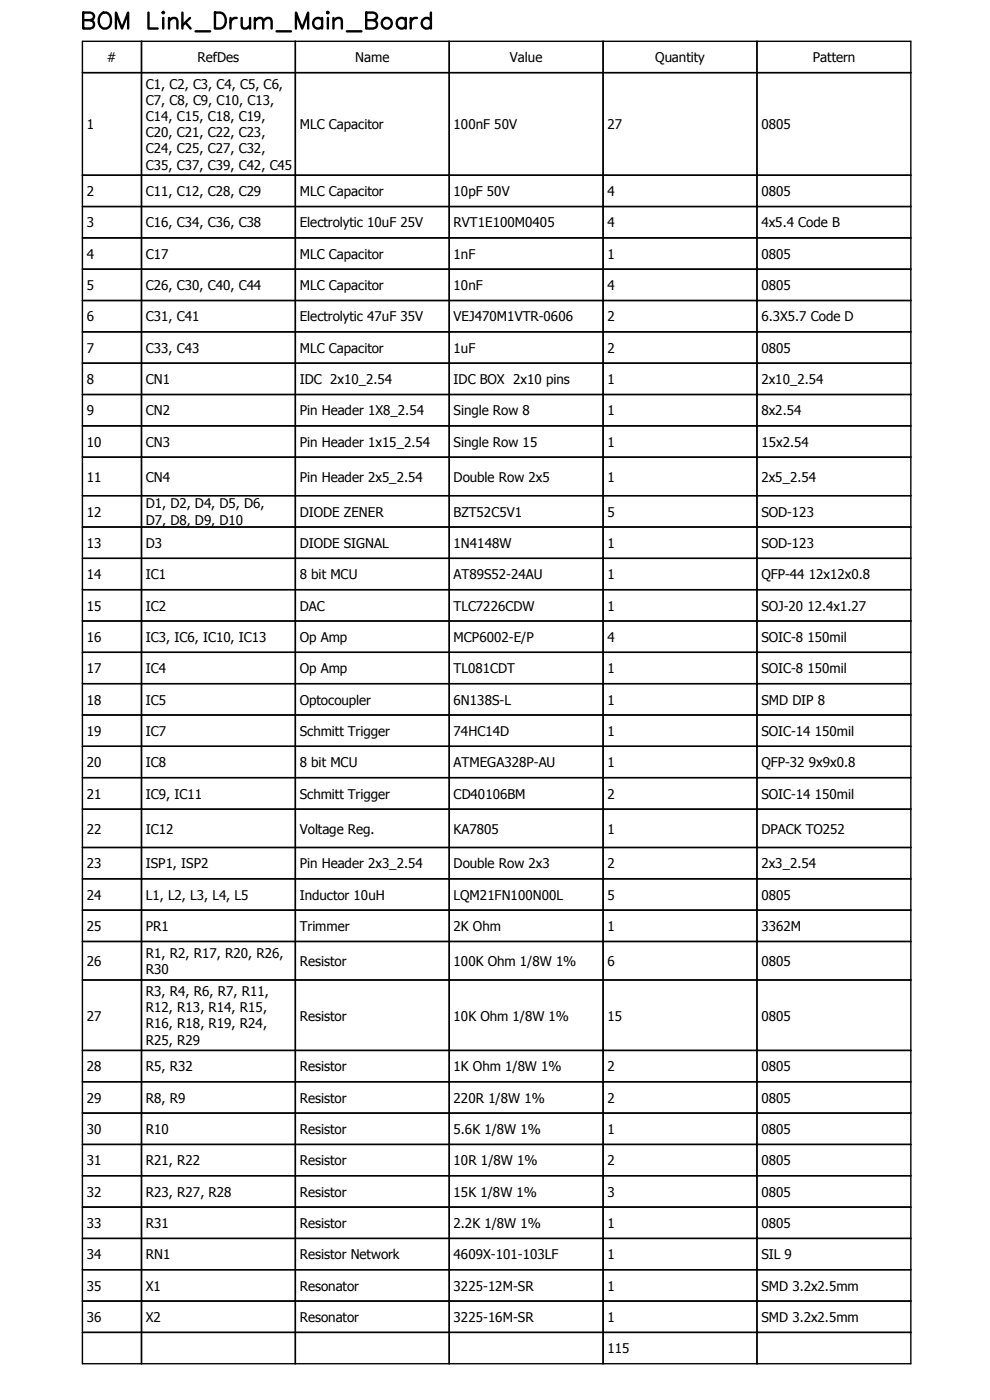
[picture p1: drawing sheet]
<svg xmlns="http://www.w3.org/2000/svg" width="210mm" height="297mm" viewBox="0 0 210 297" stroke-linecap="round" stroke-linejoin="round" font-family="sans-serif">
<defs><g id="words">
<g font-size="2.8">
<text x="22.7" y="13.2">#</text>
<text x="41.9" y="13.2">RefDes</text>
<text x="75.4" y="13.2">Name</text>
<text x="108.2" y="13.2">Value</text>
<text x="139" y="13.2">Quantity</text>
<text x="172.4" y="13.2">Pattern</text>
<text x="30.9" y="18.8">C1, C2, C3, C4, C5, C6,</text>
<text x="30.9" y="22.3">C7, C8, C9, C10, C13,</text>
<text x="18.4" y="27.4">1</text>
<text x="30.9" y="25.7">C14, C15, C18, C19,</text>
<text x="30.9" y="29.1">C20, C21, C22, C23,</text>
<text x="63.6" y="27.4">MLC Capacitor</text>
<text x="96.2" y="27.4">100nF 50V</text>
<text x="128.9" y="27.4">27</text>
<text x="161.5" y="27.4">0805</text>
<text x="30.9" y="32.6">C24, C25, C27, C32,</text>
<text x="30.9" y="36">C35, C37, C39, C42, C45</text>
<text x="18.4" y="41.6">2</text>
<text x="30.9" y="41.6">C11, C12, C28, C29</text>
<text x="63.6" y="41.6">MLC Capacitor</text>
<text x="96.2" y="41.6">10pF 50V</text>
<text x="128.9" y="41.6">4</text>
<text x="161.5" y="41.6">0805</text>
<text x="18.4" y="48.3">3</text>
<text x="30.9" y="48.3">C16, C34, C36, C38</text>
<text x="63.6" y="48.3">Electrolytic 10uF 25V</text>
<text x="96.2" y="48.3">RVT1E100M0405</text>
<text x="128.9" y="48.3">4</text>
<text x="161.5" y="48.3">4x5.4 Code B</text>
<text x="18.4" y="54.9">4</text>
<text x="30.9" y="54.9">C17</text>
<text x="63.6" y="54.9">MLC Capacitor</text>
<text x="96.2" y="54.9">1nF</text>
<text x="128.9" y="54.9">1</text>
<text x="161.5" y="54.9">0805</text>
<text x="18.4" y="61.6">5</text>
<text x="30.9" y="61.6">C26, C30, C40, C44</text>
<text x="63.6" y="61.6">MLC Capacitor</text>
<text x="96.2" y="61.6">10nF</text>
<text x="128.9" y="61.6">4</text>
<text x="161.5" y="61.6">0805</text>
<text x="18.4" y="68.2">6</text>
<text x="30.9" y="68.2">C31, C41</text>
<text x="63.6" y="68.2">Electrolytic 47uF 35V</text>
<text x="96.2" y="68.2">VEJ470M1VTR-0606</text>
<text x="128.9" y="68.2">2</text>
<text x="161.5" y="68.2">6.3X5.7 Code D</text>
<text x="18.4" y="74.8">7</text>
<text x="30.9" y="74.8">C33, C43</text>
<text x="63.6" y="74.8">MLC Capacitor</text>
<text x="96.2" y="74.8">1uF</text>
<text x="128.9" y="74.8">2</text>
<text x="161.5" y="74.8">0805</text>
<text x="18.4" y="81.5">8</text>
<text x="30.9" y="81.5">CN1</text>
<text x="63.6" y="81.5">IDC 2x10_2.54</text>
<text x="96.2" y="81.5">IDC BOX 2x10 pins</text>
<text x="128.9" y="81.5">1</text>
<text x="161.5" y="81.5">2x10_2.54</text>
<text x="18.4" y="88.1">9</text>
<text x="30.9" y="88.1">CN2</text>
<text x="63.6" y="88.1">Pin Header 1X8_2.54</text>
<text x="96.2" y="88.1">Single Row 8</text>
<text x="128.9" y="88.1">1</text>
<text x="161.5" y="88.1">8x2.54</text>
<text x="18.4" y="94.8">10</text>
<text x="30.9" y="94.8">CN3</text>
<text x="63.6" y="94.8">Pin Header 1x15_2.54</text>
<text x="96.2" y="94.8">Single Row 15</text>
<text x="128.9" y="94.8">1</text>
<text x="161.5" y="94.8">15x2.54</text>
<text x="18.4" y="102.2">11</text>
<text x="30.9" y="102.2">CN4</text>
<text x="30.9" y="107.9">D1, D2, D4, D5, D6,</text>
<text x="63.6" y="102.2">Pin Header 2x5_2.54</text>
<text x="96.2" y="102.2">Double Row 2x5</text>
<text x="128.9" y="102.2">1</text>
<text x="161.5" y="102.2">2x5_2.54</text>
<text x="18.4" y="109.6">12</text>
<text x="30.9" y="111.3">D7, D8, D9, D10</text>
<text x="63.6" y="109.6">DIODE ZENER</text>
<text x="96.2" y="109.6">BZT52C5V1</text>
<text x="128.9" y="109.6">5</text>
<text x="161.5" y="109.6">SOD-123</text>
<text x="18.4" y="116.2">13</text>
<text x="30.9" y="116.2">D3</text>
<text x="63.6" y="116.2">DIODE SIGNAL</text>
<text x="96.2" y="116.2">1N4148W</text>
<text x="128.9" y="116.2">1</text>
<text x="161.5" y="116.2">SOD-123</text>
<text x="18.4" y="122.9">14</text>
<text x="30.9" y="122.9">IC1</text>
<text x="63.6" y="122.9">8 bit MCU</text>
<text x="96.2" y="122.9">AT89S52-24AU</text>
<text x="128.9" y="122.9">1</text>
<text x="161.5" y="122.9">QFP-44 12x12x0.8</text>
<text x="18.4" y="129.5">15</text>
<text x="30.9" y="129.5">IC2</text>
<text x="63.6" y="129.5">DAC</text>
<text x="96.2" y="129.5">TLC7226CDW</text>
<text x="128.9" y="129.5">1</text>
<text x="161.5" y="129.5">SOJ-20 12.4x1.27</text>
<text x="18.4" y="136.2">16</text>
<text x="30.9" y="136.2">IC3, IC6, IC10, IC13</text>
<text x="63.6" y="136.2">Op Amp</text>
<text x="96.2" y="136.2">MCP6002-E/P</text>
<text x="128.9" y="136.2">4</text>
<text x="161.5" y="136.2">SOIC-8 150mil</text>
<text x="18.4" y="142.8">17</text>
<text x="30.9" y="142.8">IC4</text>
<text x="63.6" y="142.8">Op Amp</text>
<text x="96.2" y="142.8">TL081CDT</text>
<text x="128.9" y="142.8">1</text>
<text x="161.5" y="142.8">SOIC-8 150mil</text>
<text x="18.4" y="149.5">18</text>
<text x="30.9" y="149.5">IC5</text>
<text x="63.6" y="149.5">Optocoupler</text>
<text x="96.2" y="149.5">6N138S-L</text>
<text x="128.9" y="149.5">1</text>
<text x="161.5" y="149.5">SMD DIP 8</text>
<text x="18.4" y="156.1">19</text>
<text x="30.9" y="156.1">IC7</text>
<text x="63.6" y="156.1">Schmitt Trigger</text>
<text x="96.2" y="156.1">74HC14D</text>
<text x="128.9" y="156.1">1</text>
<text x="161.5" y="156.1">SOIC-14 150mil</text>
<text x="18.4" y="162.8">20</text>
<text x="30.9" y="162.8">IC8</text>
<text x="63.6" y="162.8">8 bit MCU</text>
<text x="96.2" y="162.8">ATMEGA328P-AU</text>
<text x="128.9" y="162.8">1</text>
<text x="161.5" y="162.8">QFP-32 9x9x0.8</text>
<text x="18.4" y="169.4">21</text>
<text x="30.9" y="169.4">IC9, IC11</text>
<text x="63.6" y="169.4">Schmitt Trigger</text>
<text x="96.2" y="169.4">CD40106BM</text>
<text x="128.9" y="169.4">2</text>
<text x="161.5" y="169.4">SOIC-14 150mil</text>
<text x="18.4" y="176.8">22</text>
<text x="30.9" y="176.8">IC12</text>
<text x="63.6" y="176.8">Voltage Reg.</text>
<text x="96.2" y="176.8">KA7805</text>
<text x="128.9" y="176.8">1</text>
<text x="161.5" y="176.8">DPACK TO252</text>
<text x="18.4" y="184.2">23</text>
<text x="30.9" y="184.2">ISP1, ISP2</text>
<text x="63.6" y="184.2">Pin Header 2x3_2.54</text>
<text x="96.2" y="184.2">Double Row 2x3</text>
<text x="128.9" y="184.2">2</text>
<text x="161.5" y="184.2">2x3_2.54</text>
<text x="18.4" y="190.9">24</text>
<text x="30.9" y="190.9">L1, L2, L3, L4, L5</text>
<text x="63.6" y="190.9">Inductor 10uH</text>
<text x="96.2" y="190.9">LQM21FN100N00L</text>
<text x="128.9" y="190.9">5</text>
<text x="161.5" y="190.9">0805</text>
<text x="18.4" y="197.5">25</text>
<text x="30.9" y="197.5">PR1</text>
<text x="63.6" y="197.5">Trimmer</text>
<text x="96.2" y="197.5">2K Ohm</text>
<text x="128.9" y="197.5">1</text>
<text x="161.5" y="197.5">3362M</text>
<text x="30.9" y="203.2">R1, R2, R17, R20, R26,</text>
<text x="18.4" y="204.9">26</text>
<text x="30.9" y="206.6">R30</text>
<text x="63.6" y="204.9">Resistor</text>
<text x="96.2" y="204.9">100K Ohm 1/8W 1%</text>
<text x="128.9" y="204.9">6</text>
<text x="161.5" y="204.9">0805</text>
<text x="30.9" y="211.3">R3, R4, R6, R7, R11,</text>
<text x="30.9" y="214.8">R12, R13, R14, R15,</text>
<text x="18.4" y="216.5">27</text>
<text x="30.9" y="218.2">R16, R18, R19, R24,</text>
<text x="30.9" y="221.6">R25, R29</text>
<text x="63.6" y="216.5">Resistor</text>
<text x="96.2" y="216.5">10K Ohm 1/8W 1%</text>
<text x="128.9" y="216.5">15</text>
<text x="161.5" y="216.5">0805</text>
<text x="18.4" y="227.3">28</text>
<text x="30.9" y="227.3">R5, R32</text>
<text x="63.6" y="227.3">Resistor</text>
<text x="96.2" y="227.3">1K Ohm 1/8W 1%</text>
<text x="128.9" y="227.3">2</text>
<text x="161.5" y="227.3">0805</text>
<text x="18.4" y="233.9">29</text>
<text x="30.9" y="233.9">R8, R9</text>
<text x="63.6" y="233.9">Resistor</text>
<text x="96.2" y="233.9">220R 1/8W 1%</text>
<text x="128.9" y="233.9">2</text>
<text x="161.5" y="233.9">0805</text>
<text x="18.4" y="240.6">30</text>
<text x="30.9" y="240.6">R10</text>
<text x="63.6" y="240.6">Resistor</text>
<text x="96.2" y="240.6">5.6K 1/8W 1%</text>
<text x="128.9" y="240.6">1</text>
<text x="161.5" y="240.6">0805</text>
<text x="18.4" y="247.2">31</text>
<text x="30.9" y="247.2">R21, R22</text>
<text x="63.6" y="247.2">Resistor</text>
<text x="96.2" y="247.2">10R 1/8W 1%</text>
<text x="128.9" y="247.2">2</text>
<text x="161.5" y="247.2">0805</text>
<text x="18.4" y="253.9">32</text>
<text x="30.9" y="253.9">R23, R27, R28</text>
<text x="63.6" y="253.9">Resistor</text>
<text x="96.2" y="253.9">15K 1/8W 1%</text>
<text x="128.9" y="253.9">3</text>
<text x="161.5" y="253.9">0805</text>
<text x="18.4" y="260.5">33</text>
<text x="30.9" y="260.5">R31</text>
<text x="63.6" y="260.5">Resistor</text>
<text x="96.2" y="260.5">2.2K 1/8W 1%</text>
<text x="128.9" y="260.5">1</text>
<text x="161.5" y="260.5">0805</text>
<text x="18.4" y="267.2">34</text>
<text x="30.9" y="267.2">RN1</text>
<text x="63.6" y="267.2">Resistor Network</text>
<text x="96.2" y="267.2">4609X-101-103LF</text>
<text x="128.9" y="267.2">1</text>
<text x="161.5" y="267.2">SIL 9</text>
<text x="18.4" y="273.8">35</text>
<text x="30.9" y="273.8">X1</text>
<text x="63.6" y="273.8">Resonator</text>
<text x="96.2" y="273.8">3225-12M-SR</text>
<text x="128.9" y="273.8">1</text>
<text x="161.5" y="273.8">SMD 3.2x2.5mm</text>
<text x="18.4" y="280.5">36</text>
<text x="30.9" y="280.5">X2</text>
<text x="63.6" y="280.5">Resonator</text>
<text x="96.2" y="280.5">3225-16M-SR</text>
<text x="128.9" y="280.5">1</text>
<text x="161.5" y="280.5">SMD 3.2x2.5mm</text>
<text x="128.9" y="287.1">115</text>
</g>
</g></defs>
<path d="M0 0h210v296.9h-210z" fill-rule="evenodd" fill="#fff" stroke="#fff" stroke-width=".21"/>
<g fill="none" stroke="#000" stroke-width=".51">
<path d="M17.7 2.7h1.4a.86 .86 0 0 1 .8 .9l-.1 .4-.7 .3a.89 .89 0 0 1 .9 .9 .89 .89 0 0 1-.9 .9h-1.4zM17.7 4.3h1.4M21.3 3.2a1.23 1.23 0 0 1 1.4-.5 1.23 1.23 0 0 1 .8 1.3 1.52 1.52 0 0 1-1.6 2.1 1.93 1.93 0 0 1-.6-2.9zM24.6 6.1v-3.4l1.3 3.4 1.3-3.4v3.4M31.5 2.7v3.4h1.9M34.6 2.5l.2 .2-.2 .1-.1-.1zM34.6 3.8v2.3M35.9 4.4l.8-.6 .8 .2 .1 .4v1.7M35.9 3.8v2.3M38.7 2.7v3.4M39.3 4.8l1.1 1.3M40.3 3.8l-1.6 1.6"/>
<path d="M41.5 6.6h3.1M45.6 2.7h1.1a1.8 1.8 0 0 1 1.2 1.7 1.8 1.8 0 0 1-1.2 1.7h-1.1zM48.9 3.8v2.3M50.2 3.8a1.14 1.14 0 0 0-1.3 1M51.3 3.8l.1 2.1 .8 .2 .8-.7M53 3.8v2.3M54.1 4.4l.8-.6 .8 .2 .1 .4v1.7M54.1 3.8v2.3M55.8 4.4l.8-.6 .8 .2 .2 .4v1.7M58.7 6.6h3M62.8 6.1v-3.4l1.3 3.4 1.3-3.4v3.4M68.3 4.3a1.07 1.07 0 0 0-1.5-.2 1.07 1.07 0 0 0 0 1.6 1.07 1.07 0 0 0 1.5-.1"/>
<path d="M68.3 3.8v2.3M69.6 2.5l.1 .2-.1 .1-.2-.1zM69.6 3.8v2.3M70.7 4.4l.9-.6 .8 .2 .1 2.1M70.7 3.8v2.3M73.6 6.6h3.1M77.7 2.7h1.5a.86 .86 0 0 1 .8 .9l-.2 .4-.6 .3a.89 .89 0 0 1 .8 .9 .89 .89 0 0 1-.8 .9h-1.5zM77.7 4.3h1.5M86.1 4.3a1.07 1.07 0 0 0-1.6-.2 1.07 1.07 0 0 0 0 1.6 1.07 1.07 0 0 0 1.6-.1M86.1 3.8v2.3M87.1 3.8v2.3M88.4 3.8a1.09 1.09 0 0 0-1.3 1"/>
<path d="M91.4 4.3a1.09 1.09 0 0 0-1.6-.2 1.09 1.09 0 0 0 0 1.6 1.09 1.09 0 0 0 1.6-.1M91.4 2.7v3.4"/>
<circle cx="82" cy="4.9" r="1.12"/>
</g>
<g fill="none" stroke="#000" stroke-width=".3">
<path d="M17.5 8.8h175.7v280.5h-175.7zM17.5 15.4h175.7M30 8.8v280.5M62.7 8.8v280.5M95.3 8.8v280.5M127.9 8.8v280.5M160.6 8.8v280.5M17.5 37.2h175.7M17.5 43.8h175.7M17.5 50.5h175.7M17.5 57.1h175.7M17.5 63.8h175.7"/>
<path d="M17.5 70.4h175.7M17.5 77h175.7M17.5 83.7h175.7M17.5 90.3h175.7M17.5 97h175.7M17.5 105.2h175.7M17.5 111.8h175.7M17.5 118.4h175.7M17.5 125.1h175.7M17.5 131.7h175.7M17.5 138.4h175.7M17.5 145h175.7"/>
<path d="M17.5 151.7h175.7M17.5 158.3h175.7M17.5 165h175.7M17.5 171.7h175.7M17.5 179.8h175.7M17.5 186.4h175.7M17.5 193.1h175.7M17.5 199.7h175.7M17.5 207.9h175.7M17.5 222.8h175.7M17.5 229.5h175.7M17.5 236.1h175.7"/>
<path d="M17.5 242.8h175.7M17.5 249.4h175.7M17.5 256.1h175.7M17.5 262.7h175.7M17.5 269.4h175.7M17.5 276h175.7M17.5 282.7h175.7"/>
</g>
<use href="#words"/>
</svg>
